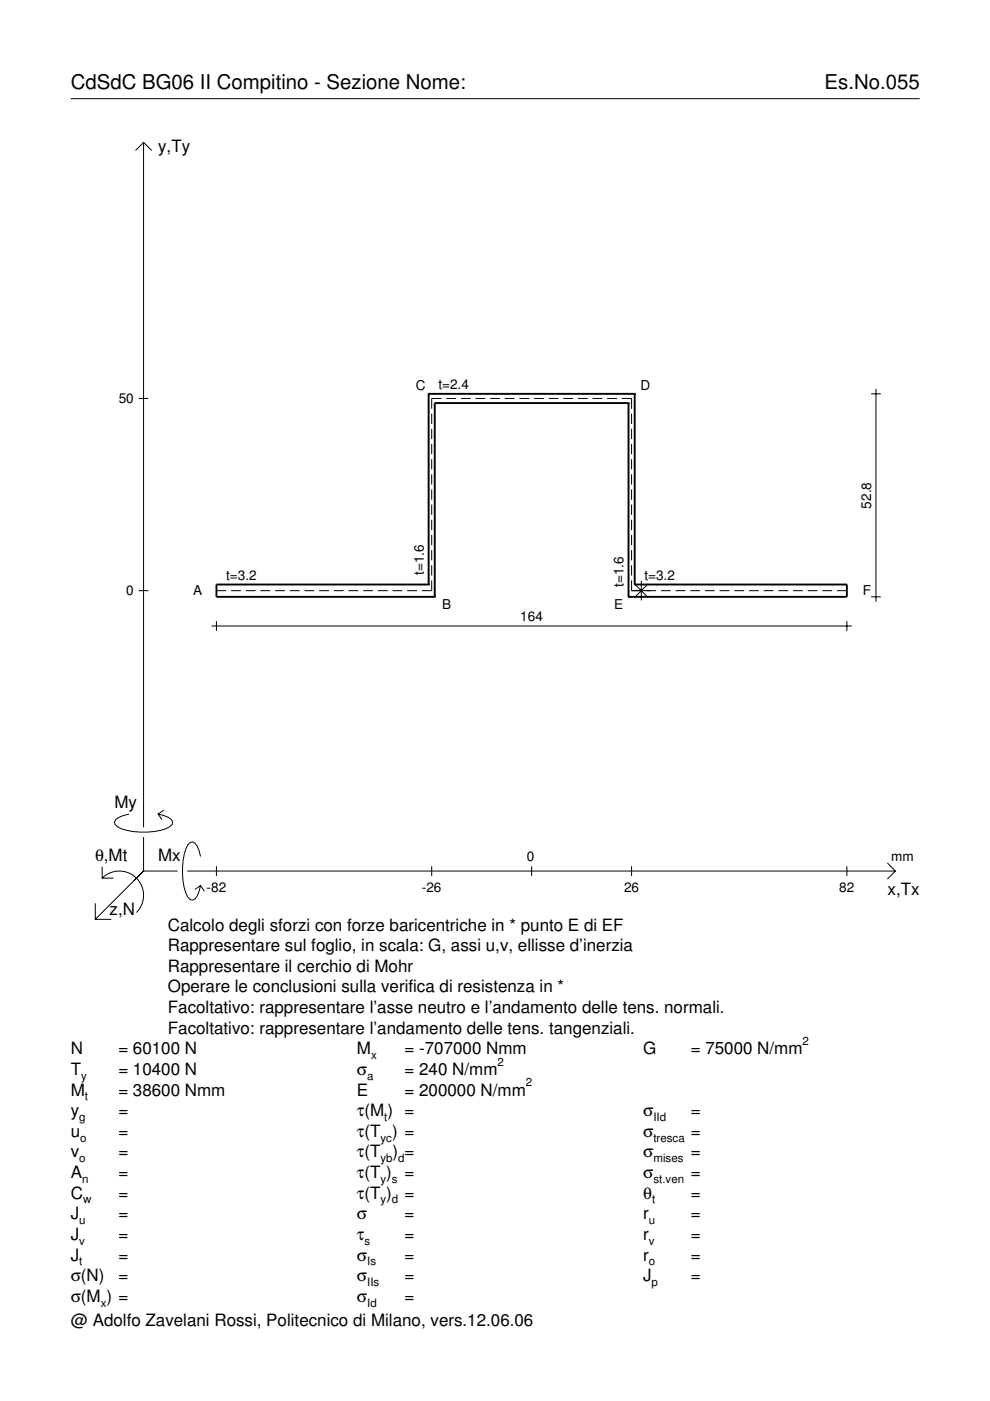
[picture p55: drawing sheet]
<svg xmlns="http://www.w3.org/2000/svg" width="210mm" height="297mm" viewBox="0 0 210 297" stroke-linecap="round" stroke-linejoin="round" font-family="sans-serif">
<defs><g id="words">
<g font-size="4.3">
<text x="15" y="18.9">CdSdC BG06 II Compitino - Sezione Nome:</text>
<text x="174.8" y="18.9">Es.No.055</text>
</g>
<g font-size="3.6">
<text x="33.5" y="32.3">y,Ty</text>
<text x="24.3" y="171.3">My</text>
<text x="20.1" y="182.6">θ,Mt</text>
<text x="33.5" y="182.6">Mx</text>
<text x="188.2" y="189.8">x,Tx</text>
<text x="23.2" y="193.9">z,N</text>
<text x="35.6" y="197.3">Calcolo degli sforzi con forze baricentriche in * punto E di EF</text>
<text x="35.6" y="201.7">Rappresentare sul foglio, in scala: G, assi u,v, ellisse d’inerzia</text>
<text x="35.6" y="206">Rappresentare il cerchio di Mohr</text>
<text x="35.6" y="210.4">Operare le conclusioni sulla verifica di resistenza in *</text>
<text x="35.6" y="214.8">Facoltativo: rappresentare l’asse neutro e l’andamento delle tens. normali.</text>
<text x="35.6" y="219.2">Facoltativo: rappresentare l’andamento delle tens. tangenziali.</text>
<text x="15" y="223.5">N</text>
<text x="15" y="227.9">T</text>
<text x="25.1" y="223.5">= 60100 N</text>
<text x="25.1" y="227.9">= 10400 N</text>
<text x="75.7" y="227.9">σ</text>
<text x="75.7" y="223.5">M</text>
<text x="85.8" y="223.5">= -707000 Nmm</text>
<text x="85.8" y="227.9">= 240 N/mm</text>
<text x="136.4" y="223.5">G</text>
<text x="146.5" y="223.5">= 75000 N/mm</text>
<text x="15" y="232.3">M</text>
<text x="25.1" y="232.3">= 38600 Nmm</text>
<text x="75.7" y="232.3">E</text>
<text x="85.8" y="232.3">= 200000 N/mm</text>
<text x="15" y="236.7">y</text>
<text x="25.1" y="236.7">=</text>
<text x="75.7" y="236.7">τ(M ) =</text>
<text x="136.4" y="236.7">σ</text>
<text x="146.5" y="236.7">=</text>
<text x="15" y="241">u</text>
<text x="15" y="245.4">v</text>
<text x="25.1" y="241">=</text>
<text x="25.1" y="245.4">=</text>
<text x="75.7" y="241">τ(T ) =</text>
<text x="75.7" y="245.4">τ(T</text>
<text x="83.3" y="245.4">) =</text>
<text x="136.4" y="241">σ</text>
<text x="136.4" y="245.4">σ</text>
<text x="146.5" y="241">=</text>
<text x="146.5" y="245.4">=</text>
<text x="15" y="249.8">A</text>
<text x="25.1" y="249.8">=</text>
<text x="75.7" y="249.8">τ(T )</text>
<text x="85.8" y="249.8">=</text>
<text x="136.4" y="249.8">σ</text>
<text x="146.5" y="249.8">=</text>
<text x="15" y="254.2">C</text>
<text x="25.1" y="254.2">=</text>
<text x="75.7" y="254.2">τ(T )</text>
<text x="85.8" y="254.2">=</text>
<text x="136.4" y="254.2">θ</text>
<text x="146.5" y="254.2">=</text>
<text x="15" y="258.5">J</text>
<text x="15" y="262.9">J</text>
<text x="25.1" y="258.5">=</text>
<text x="25.1" y="262.9">=</text>
<text x="75.7" y="258.5">σ</text>
<text x="75.7" y="262.9">τ</text>
<text x="85.8" y="258.5">=</text>
<text x="85.8" y="262.9">=</text>
<text x="136.4" y="258.5">r</text>
<text x="136.4" y="262.9">r</text>
<text x="146.5" y="258.5">=</text>
<text x="146.5" y="262.9">=</text>
<text x="15" y="267.3">J</text>
<text x="25.1" y="267.3">=</text>
<text x="75.7" y="267.3">σ</text>
<text x="85.8" y="267.3">=</text>
<text x="136.4" y="267.3">r</text>
<text x="146.5" y="267.3">=</text>
<text x="15" y="271.7">σ(N)</text>
<text x="25.1" y="271.7">=</text>
<text x="75.7" y="271.7">σ</text>
<text x="85.8" y="271.7">=</text>
<text x="136.4" y="271.7">J</text>
<text x="146.5" y="271.7">=</text>
<text x="15" y="281.2">@ Adolfo Zavelani Rossi, Politecnico di Milano, vers.12.06.06</text>
<text x="15" y="276">σ(M ) =</text>
<text x="75.7" y="276">σ</text>
<text x="85.8" y="276">=</text>
</g>
<g font-size="2.9">
<text x="88.2" y="82.8">C</text>
<text x="92.9" y="82.5">t=2.4</text>
<text x="135.8" y="82.8">D</text>
<text x="25.2" y="85.5">50</text>
<text x="184.7" y="107.8" transform="rotate(-90 184.7 107.8)">52.8</text>
<text x="47.9" y="122.9">t=3.2</text>
<text x="89.8" y="121.9" transform="rotate(-90 89.8 121.9)">t=1.6</text>
<text x="132.2" y="124.5" transform="rotate(-90 132.2 124.5)">t=1.6</text>
<text x="136.6" y="122.9">t=3.2</text>
<text x="26.8" y="126.2">0</text>
<text x="41" y="126.1">A</text>
<text x="93.7" y="129.1">B</text>
<text x="110.3" y="131.7">164</text>
<text x="130.2" y="129.1">E</text>
<text x="183" y="126.1">F</text>
<text x="111.7" y="182.6">0</text>
<text x="189" y="182.6">mm</text>
<text x="43.8" y="189.1">-82</text>
<text x="89.4" y="189.1">-26</text>
<text x="132.3" y="189.1">26</text>
<text x="178" y="189.1">82</text>
</g>
<g font-size="2.4">
<text x="170.2" y="221.5">2</text>
<text x="78.7" y="224.5">x</text>
<text x="105.5" y="225.9">2</text>
<text x="17.2" y="228.9">y</text>
<text x="18" y="233.3">t</text>
<text x="77.9" y="228.9">a</text>
<text x="111.5" y="230.3">2</text>
<text x="16.8" y="237.7">g</text>
<text x="81.5" y="237.7">t</text>
<text x="138.5" y="237.7">IId</text>
<text x="17" y="242">o</text>
<text x="80.7" y="242">yc</text>
<text x="138.5" y="242">tresca</text>
<text x="16.8" y="246.4">o</text>
<text x="17.4" y="250.8">n</text>
<text x="80.7" y="246.4">yb d</text>
<text x="80.7" y="250.8">y s</text>
<text x="138.5" y="246.4">mises</text>
<text x="138.5" y="250.8">st.ven</text>
<text x="17.6" y="255.2">w</text>
<text x="80.7" y="255.2">y d</text>
<text x="138.2" y="255.2">t</text>
<text x="16.8" y="259.5">u</text>
<text x="16.8" y="263.9">v</text>
<text x="77.3" y="263.9">s</text>
<text x="137.6" y="259.5">u</text>
<text x="137.6" y="263.9">v</text>
<text x="16.8" y="268.3">t</text>
<text x="77.9" y="268.3">Is</text>
<text x="137.6" y="268.3">o</text>
<text x="77.9" y="272.7">IIs</text>
<text x="138.2" y="272.7">p</text>
<text x="21.4" y="277">x</text>
<text x="77.9" y="277">Id</text>
</g>
</g></defs>
<g fill="none" stroke="#000" stroke-width=".21">
<path d="M15 20.9h180M28.7 31.9l1.7-1.7 1.8 1.7M30.4 30.2v145.2M29.4 84.5h2.1M91.5 87.7v2.2M91.5 90.9v2.2M91.5 94.1v2.2M91.5 97.3v2.2M93.6 84.5h-2.1v2.2M94.6 84.5h2.1M97.7 84.5h2.1M100.8 84.5h2.1"/>
<path d="M103.9 84.5h2.1M107 84.5h2.1M110.1 84.5h2.1M113.2 84.5h2.1M116.3 84.5h2.1M119.4 84.5h2.1M122.5 84.5h2.1M125.6 84.5h2.1M128.7 84.5h2.1M131.8 84.5h2.1v2.2M133.9 87.7v2.2M133.9 90.9v2.2"/>
<path d="M133.9 94.1v2.2M133.9 97.3v2.2M184.7 83.5h2.1M185.7 82.5v45.1M91.5 100.6v2.1M91.5 103.8v2.2M91.5 107v2.2M91.5 110.2v2.2M91.5 113.4v2.2M91.5 116.6v2.2M91.5 119.8v2.2M133.9 100.6v2.1"/>
<path d="M133.9 103.8v2.2M133.9 107v2.2M133.9 110.2v2.2M133.9 113.4v2.2M133.9 116.6v2.2M133.9 119.8v2.2M29.4 125.2h2.1M44.9 132.7h135.7M45.9 125.2h2.1M45.9 131.7v2.1M49 125.2h2.1M52.1 125.2h2.1"/>
<path d="M55.2 125.2h2.1M58.3 125.2h2.1M61.4 125.2h2.1M64.6 125.2h2M67.7 125.2h2M70.8 125.2h2.1M73.9 125.2h2.1M77 125.2h2.1M80.1 125.2h2.1M83.2 125.2h2.1M86.3 125.2h2.1M91.5 123.1v2.1h-2.1"/>
<path d="M133.9 123.1v2.1h5.2M134.5 123.8l2.9 2.9M136 123.2v4.1M137.4 123.8l-2.9 2.9M140.1 125.2h2.1M143.2 125.2h2.1M146.4 125.2h2M149.5 125.2h2M152.6 125.2h2.1M155.7 125.2h2.1M158.8 125.2h2.1M161.9 125.2h2.1"/>
<path d="M165 125.2h2.1M168.1 125.2h2.1M171.2 125.2h2.1M174.4 125.2h2M177.5 125.2h2.1M179.6 131.7v2.1M184.7 126.5h2.1M27.3 172.6a3.6 3.6 0 0 0-3 1.7l.1 .5a5.7 5.7 0 0 0 3.8 1.5 13.3 13.3 0 0 0 7.8-1l.5-.5 .1-.5a3.6 3.6 0 0 0-3.1-1.7l.8 1.2M30.4 177.5v7.2M34.7 171.8l-1.2 .8M20.2 191.5v3.4h3.4M21.7 186.2a5.1 5.1 0 0 1 7.2 0 5.1 5.1 0 0 1 0 7.3"/>
<path d="M21.7 183.8v2.4h2.4M30.4 184.7l-10.2 10.2M30.4 184.7l-2 2M30.4 184.7h7.2M39.7 184.7h150.1M42.5 181.6a3.6 3.6 0 0 0-1.7-3.1l-.5 .1a5.7 5.7 0 0 0-1.5 3.8 13.3 13.3 0 0 0 1 7.8l.5 .5 .5 .2a3.6 3.6 0 0 0 1.7-3.1l-1.2 .8M42.5 187.8l.8 1.2M45.9 183.7v2M91.5 183.7v2M112.7 183.7v2M133.9 183.7v2M179.6 183.7v2"/>
<path d="M188.1 183l1.7 1.7-1.7 1.7"/>
</g>
<g fill="none" stroke="#000" stroke-width=".4">
<path d="M90.9 83.5h.1M90.9 83.5v40.4M90.9 83.5h43.7M92.2 85.5h.1M92.2 85.5v41M92.2 85.5h41.1M133.3 85.5h.1M133.3 85.5v41M134.6 83.5h.1M134.6 83.5v40.4M90.9 123.9h.1M90.9 123.9h-45v2.6h46.3"/>
<path d="M92.2 126.5h.1M133.3 126.5h.1M134.6 123.9h.1M134.6 123.9h45v2.6h-46.3"/>
</g>
<use href="#words"/>
</svg>
